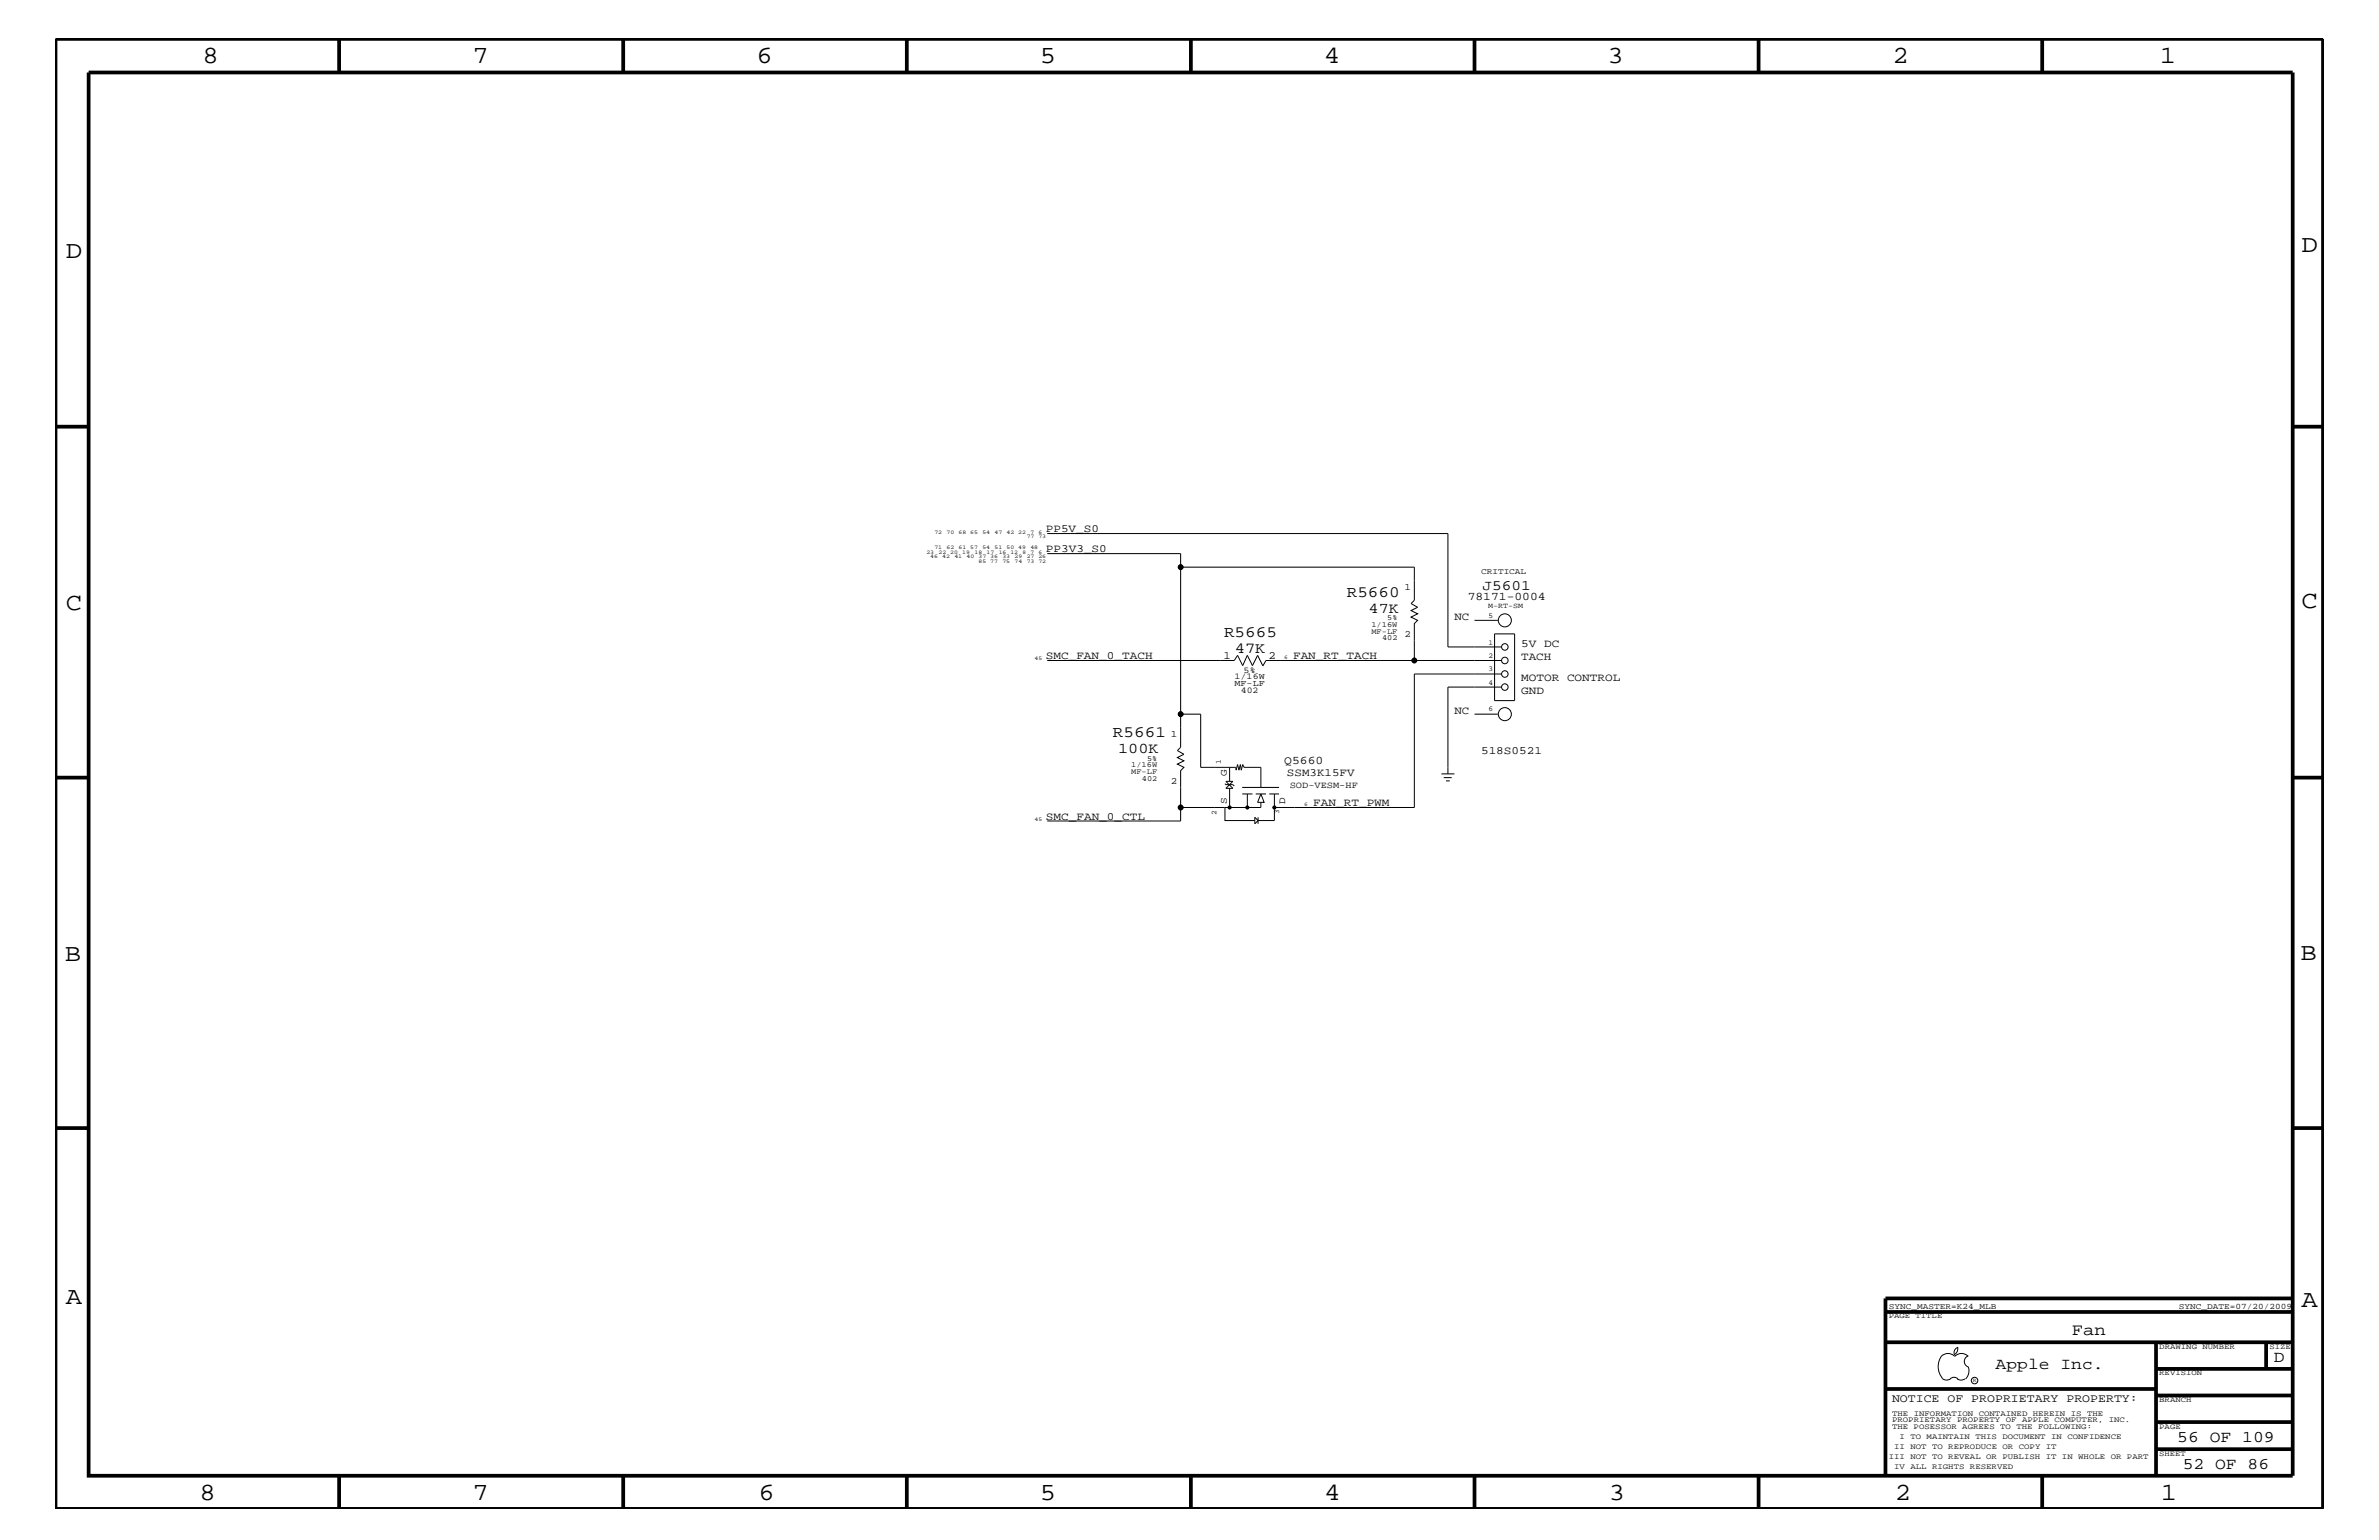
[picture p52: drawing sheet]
<svg xmlns="http://www.w3.org/2000/svg" width="432mm" height="279mm" viewBox="0 0 432 279" stroke-linecap="round" stroke-linejoin="round" font-family="sans-serif">
<defs><g id="words">
<g font-size="4.5">
<text x="36.7" y="11.5">8</text>
<text x="85.8" y="11.5">7</text>
<text x="137.3" y="11.5">6</text>
<text x="188.7" y="11.5">5</text>
<text x="240.3" y="11.5">4</text>
<text x="291.8" y="11.5">3</text>
<text x="343.5" y="11.5">2</text>
<text x="392" y="11.5">1</text>
<text x="11.9" y="46.8">D</text>
<text x="417.7" y="45.7">D</text>
<text x="11.9" y="110.6">C</text>
<text x="417.7" y="110.3">C</text>
<text x="11.8" y="174.3">B</text>
<text x="417.6" y="174.2">B</text>
<text x="11.9" y="236.7">A</text>
<text x="417.7" y="237.1">A</text>
<text x="36.2" y="272.1">8</text>
<text x="85.8" y="272.1">7</text>
<text x="137.7" y="272.1">6</text>
<text x="188.7" y="272.1">5</text>
<text x="240.4" y="272.1">4</text>
<text x="292" y="272.1">3</text>
<text x="343.9" y="272.1">2</text>
<text x="392.2" y="272.1">1</text>
</g>
<g font-size="3">
<text x="376" y="242.3">Fan</text>
<text x="362.2" y="248.4">Apple Inc.</text>
<text x="412.7" y="247.1">D</text>
<text x="395.2" y="261.6">56 OF 109</text>
<text x="396.2" y="266.6">52 OF 86</text>
</g>
<g font-size="2.9">
<text x="244.4" y="108.2">R5660</text>
<text x="222.2" y="115.6">R5665</text>
<text x="202" y="133.6">R5661</text>
</g>
<text font-size="2.8" x="224.1" y="118.5">47K</text>
<g font-size="2.7">
<text x="248.4" y="111.2">47K</text>
<text x="202.9" y="136.7">100K</text>
</g>
<text font-size="2.6" x="269.1" y="107">J5601</text>
<g font-size="2.1">
<text x="266.4" y="108.9">78171-0004</text>
<text x="233.1" y="138.5">Q5660</text>
<text x="343.4" y="254.4">NOTICE OF PROPRIETARY PROPERTY:</text>
</g>
<g font-size="2">
<text x="189.8" y="96.5">PP5V_S0</text>
<text x="189.8" y="100.2">PP3V3_S0</text>
<text x="264" y="112.6">NC</text>
<text x="189.8" y="119.6">SMC_FAN_0_TACH</text>
<text x="222.1" y="119.5">1</text>
<text x="230.2" y="119.5">2</text>
<text x="234.7" y="119.6">FAN_RT_TACH</text>
<text x="276.1" y="119.8">TACH</text>
<text x="276.1" y="117.4">5V DC</text>
<text x="276.1" y="125.9">GND</text>
<text x="276.1" y="123.5">MOTOR CONTROL</text>
<text x="264" y="129.6">NC</text>
<text x="268.8" y="136.8">518S0521</text>
<text x="233.6" y="140.8">SSM3K15FV</text>
<text x="189.8" y="148.7">SMC_FAN_0_CTL</text>
<text x="238.3" y="146.2">FAN_RT_PWM</text>
</g>
<g font-size="1.8">
<text x="254.9" y="107.1">1</text>
<text x="254.9" y="115.6">2</text>
<text x="212.5" y="133.8">1</text>
<text x="212.5" y="142.3">2</text>
<text x="222.7" y="140.8" transform="rotate(-90 222.7 140.8)">G</text>
<text x="222.7" y="145.9" transform="rotate(-90 222.7 145.9)">S</text>
<text x="233.3" y="145.9" transform="rotate(-90 233.3 145.9)">D</text>
</g>
<text font-size="1.7" x="234.1" y="143">SOD-VESM-HF</text>
<g font-size="1.6">
<text x="224.1" y="123.2">1/16W</text>
<text x="224.1" y="124.4">MF-LF</text>
<text x="225.2" y="125.7">402</text>
<text x="225.7" y="122">5%</text>
</g>
<g font-size="1.5">
<text x="268.8" y="104.1">CRITICAL</text>
<text x="342.8" y="237.4">SYNC_MASTER=K24_MLB</text>
<text x="395.5" y="237.4">SYNC_DATE=07/20/2009</text>
</g>
<g font-size="1.4">
<text x="248.9" y="113.7">1/16W</text>
<text x="251.8" y="112.6">5%</text>
<text x="270.1" y="110.3">M-RT-SM</text>
<text x="270.2" y="112">5</text>
<text x="248.9" y="115">MF-LF</text>
<text x="250.9" y="116.2">402</text>
<text x="270.2" y="117">1</text>
<text x="270.2" y="119.3">2</text>
<text x="270.2" y="121.8">3</text>
<text x="270.2" y="124.2">4</text>
<text x="270.2" y="129.1">6</text>
<text x="205.3" y="139.2">1/16W</text>
<text x="205.3" y="140.4">MF-LF</text>
<text x="207.3" y="141.7">402</text>
<text x="208.2" y="138">5%</text>
<text x="221.6" y="138.6" transform="rotate(-90 221.6 138.6)">1</text>
<text x="220.8" y="147.9" transform="rotate(-90 220.8 147.9)">2</text>
<text x="232.2" y="147.7" transform="rotate(-90 232.2 147.7)">3</text>
<text x="342.8" y="239.2">PAGE TITLE</text>
<text x="391.9" y="244.7">DRAWING NUMBER</text>
<text x="411.9" y="244.7">SIZE</text>
<text x="391.9" y="249.5">REVISION</text>
<text x="343.4" y="256.8">THE INFORMATION CONTAINED HEREIN IS THE</text>
<text x="391.9" y="254.4">BRANCH</text>
<text x="343.4" y="259.3">THE POSESSOR AGREES TO THE FOLLOWING:</text>
<text x="343.4" y="258">PROPRIETARY PROPERTY OF APPLE COMPUTER, INC.</text>
<text x="343.8" y="262.9">II NOT TO REPRODUCE OR COPY IT</text>
<text x="344.8" y="261.1">I TO MAINTAIN THIS DOCUMENT IN CONFIDENCE</text>
<text x="391.9" y="259.3">PAGE</text>
<text x="342.8" y="264.7">III NOT TO REVEAL OR PUBLISH IT IN WHOLE OR PART</text>
<text x="343.8" y="266.6">IV ALL RIGHTS RESERVED</text>
<text x="391.9" y="264.1">SHEET</text>
</g>
<g font-size="1">
<text x="168.1" y="100.4">23</text>
<text x="168.8" y="101.3">46</text>
<text x="169.6" y="96.8">72</text>
<text x="169.6" y="99.6">71</text>
<text x="170.3" y="100.4">22 20</text>
<text x="171" y="101.3">42</text>
<text x="171.8" y="96.8">70</text>
<text x="171.8" y="99.6">62</text>
<text x="173.2" y="101.3">41</text>
<text x="174" y="96.8">68 65</text>
<text x="174" y="99.6">61 57</text>
<text x="174.7" y="100.4">19</text>
<text x="175.4" y="101.3">40</text>
<text x="176.9" y="100.4">18</text>
<text x="177.6" y="101.3">37 36</text>
<text x="178.3" y="96.8">54</text>
<text x="178.3" y="99.6">54</text>
<text x="179.1" y="100.4">17</text>
<text x="180.5" y="96.8">47</text>
<text x="180.5" y="99.6">51</text>
<text x="181.3" y="100.4">16 12</text>
<text x="181.9" y="101.3">33</text>
<text x="182.7" y="96.8">42 22</text>
<text x="182.7" y="99.6">50 49</text>
<text x="184.1" y="101.3">29</text>
<text x="185.6" y="100.4">8</text>
<text x="186.4" y="97.6">77 73</text>
<text x="186.4" y="101.3">27 26</text>
<text x="187" y="96.8">7</text>
<text x="187" y="100.4">7</text>
<text x="187" y="99.6">48</text>
<text x="188.5" y="96.8">6</text>
<text x="188.5" y="100.4">6</text>
<text x="177.6" y="102.2">85 77</text>
<text x="181.9" y="102.2">75</text>
<text x="184.2" y="102.2">74</text>
<text x="186.4" y="102.2">73 72</text>
<text x="187.8" y="119.8">45</text>
<text x="233.1" y="119.6">6</text>
<text x="187.8" y="149">45</text>
<text x="236.7" y="146.2">6</text>
<text x="358.1" y="250.7">R</text>
</g>
</g></defs>
<g fill="none" stroke="#000" stroke-width=".18">
<path d="M190.1 96.8h72.7v20.6h9.7M190.1 119.8h33.9l.6-.9 1 1.9 .8-1.9 .9 1.9 1-1.9 .9 1.9M190.1 100.4h24.2v2.5M214.3 102.9h42.4v6l-.6 .6 1.2 .7-1.2 .6 1.2 .6-1.2 .6 1.2 .6-.6 .5v6.7h15.8M214.3 102.9v26.7h3.6v9.6h6.4l.1 .5 .2-1 .3 1 .2-1 .2 1 .3-1 .2 .5h3.1v3.7M256.7 119.8h-26.9l-.6 1M267.6 112.6h4.3M271.3 115h3.6v12.1h-3.6zM214.3 129.6v6l-.6 .6 1.2 .6-1.2 .6 1.2 .6-1.2 .6 1.2 .6-.6 .6v6.7h14.6v-.9M223.2 139.2v2.6M267.6 129.6h4.3M272.5 124.7h-9.7v15.7"/>
<path d="M272.5 122.3h-15.8v24.2h-25.4M214.3 146.5v2.5h-24.2M222.3 146.5v2.4h5.5M222.3 142.2l.2 .2h1.3l.2 .2M222.5 141.8h1.3l-1.3 1.2h1.3zM223.2 143v3.5M225.5 142.9h6.7M225.5 144h1.8M226.4 144v2.5M227.8 148.3l.5 .6-.5 .6zM227.9 144h1.9M228.3 148.3v1.2"/>
<path d="M228.9 144l.5 1.6h-1.1zM230.4 144h1.8M231.3 144v4.9h-3M261.6 140.4h2.4M262 141.1h1.5M262.5 141.7h.6M352.3 246.1a1.69 1.69 0 0 1 2.5 0 1.72 1.72 0 0 1 2.4 0M352.4 246a3.2 3.2 0 0 0 .4 4.3l.8 .1 .4-.2M354 250.2l.7-.3 .7 .3M355.2 250.2l.7 .2 .7-.2M355.3 244.4v.3a1.18 1.18 0 0 1-.6 1.1M355.4 244.4a.99 .99 0 0 0-.6 1.4"/>
<path d="M357.2 246a1.04 1.04 0 0 0-.7 1 1.04 1.04 0 0 0 .7 1M357.3 248l.1 .7a2.11 2.11 0 0 1-.6 1.5"/>
<circle cx="214.3" cy="102.9" r=".42"/>
<circle cx="256.7" cy="119.8" r=".42"/>
<circle cx="273.1" cy="112.6" r="1.19"/>
<circle cx="273.1" cy="117.4" r=".59"/>
<circle cx="273.1" cy="119.8" r=".59"/>
<circle cx="214.3" cy="129.6" r=".42"/>
<circle cx="273.1" cy="129.6" r="1.19"/>
<circle cx="273.1" cy="124.7" r=".59"/>
<circle cx="273.1" cy="122.3" r=".59"/>
<circle cx="214.3" cy="146.5" r=".42"/>
<circle cx="223.2" cy="146.5" r=".25"/>
<circle cx="226.4" cy="146.5" r=".25"/>
<circle cx="231.3" cy="146.5" r=".25"/>
<circle cx="358.4" cy="250.5" r=".59"/>
</g>
<g fill="#000">
<circle cx="214.3" cy="102.9" r=".42"/>
<circle cx="256.7" cy="119.8" r=".42"/>
<circle cx="214.3" cy="129.6" r=".42"/>
<circle cx="214.3" cy="146.5" r=".42"/>
<circle cx="223.2" cy="146.5" r=".25"/>
<circle cx="226.4" cy="146.5" r=".25"/>
<circle cx="231.3" cy="146.5" r=".25"/>
</g>
<g fill="none" stroke="#000" stroke-width=".68" stroke-linecap="butt">
<path d="M10.1 7.1h411.5v266.7h-411.5zM16.1 13.2h400v254.5h-400zM61.6 7.1v6.1M113.1 7.1v6.1M164.6 7.1v6.1M216.2 7.1v6.1M267.6 7.1v6.1M319.2 7.1v6.1M370.7 7.1v6.1M10.1 77.4h6M416.1 77.4h5.5M10.1 141.1h6"/>
<path d="M416.1 141.1h5.5M10.1 204.7h6M416.1 204.7h5.5M342.2 238h73.9M416.1 235.6h-73.9v32.1M342.2 243.5h73.9M342.2 252h49.1M391.3 243.5v24.2M391.3 258h24.8M391.3 253.2h24.8M391.3 248.4h24.8M411.3 243.5v4.9"/>
<path d="M61.6 267.7v6.1M113.1 267.7v6.1M164.6 267.7v6.1M216.2 268v5.8M267.6 267.7v6.1M319.2 267.7v6.1M370.7 267.7v6.1M391.3 262.9h24.8"/>
</g>
<use href="#words"/>
</svg>
